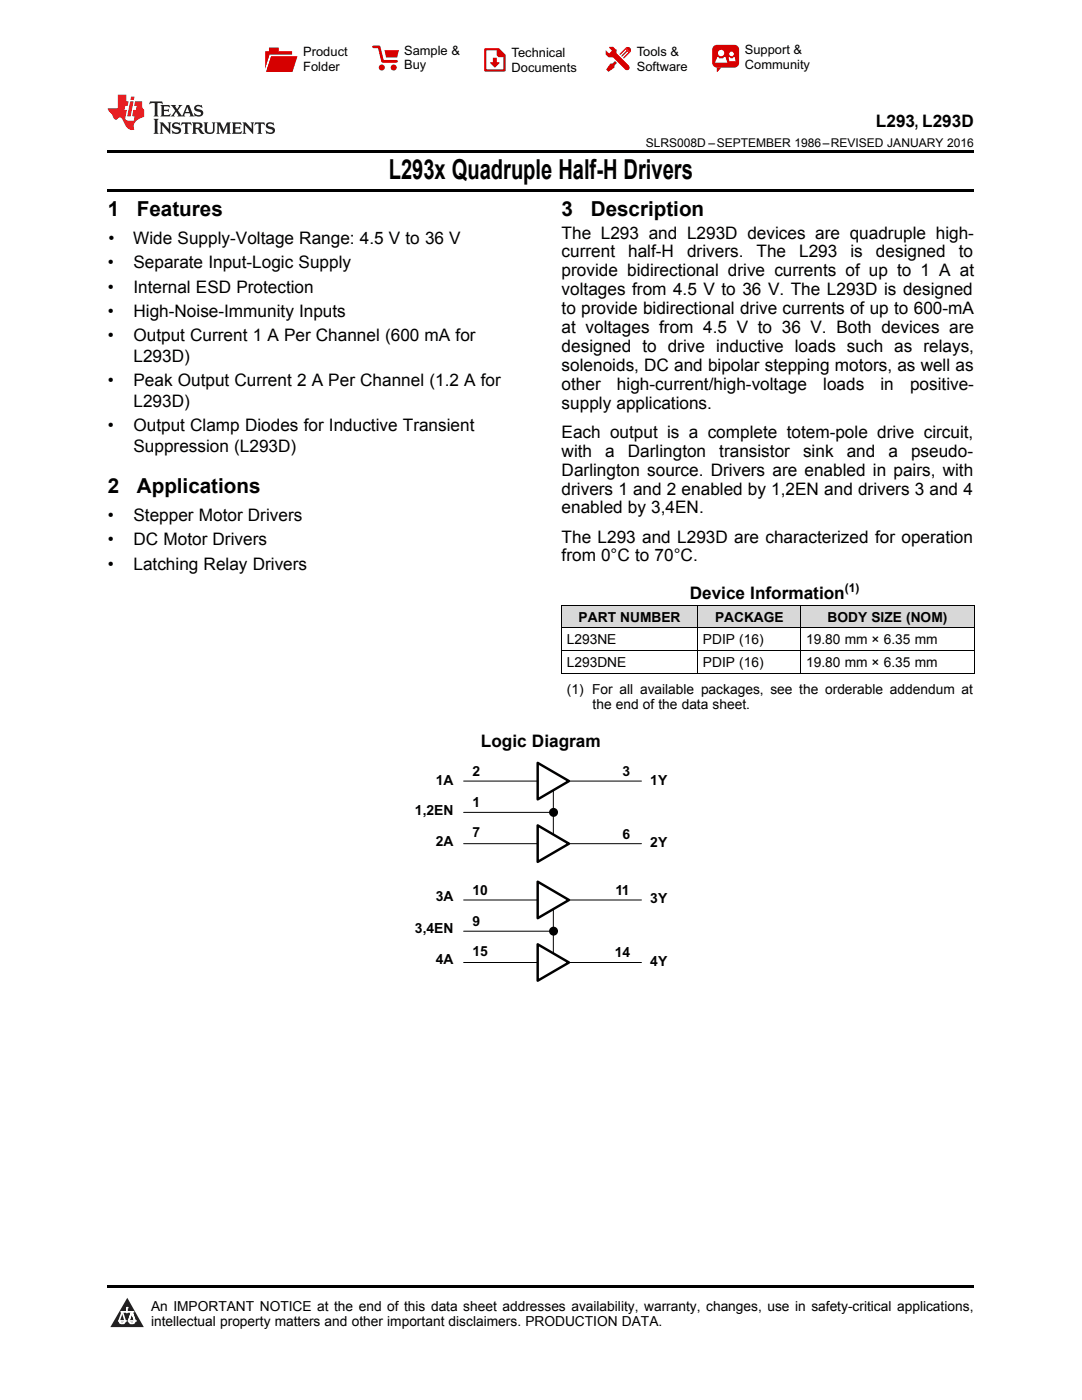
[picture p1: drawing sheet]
<svg xmlns="http://www.w3.org/2000/svg" width="216mm" height="279mm" viewBox="0 0 216 279" stroke-linecap="round" stroke-linejoin="round" font-family="sans-serif">
<defs><g id="words">
<text font-size="5.5" x="77.6" y="35.7">L293x Quadruple Half-H Drivers</text>
<g font-size="4.1">
<text x="21.5" y="43.1">1</text>
<text x="27.3" y="43.1">Features</text>
<text x="112.1" y="43.1">3</text>
<text x="117.9" y="43.1">Description</text>
<text x="21.5" y="98.4">2</text>
<text x="27.3" y="98.4">Applications</text>
</g>
<g font-size="3.4">
<text x="174.8" y="25.4">L293, L293D</text>
<text x="112.1" y="47.6">The L293 and L293D devices are quadruple high-</text>
<text x="21.5" y="53.5">•</text>
<text x="21.7" y="48.6">•</text>
<text x="26.6" y="48.6">Wide Supply-Voltage Range: 4.5 V to 36 V</text>
<text x="26.6" y="53.5">Separate Input-Logic Supply</text>
<text x="112.1" y="51.4">current</text>
<text x="125.3" y="51.4">half-H</text>
<text x="137.1" y="51.4">drivers.</text>
<text x="151" y="51.4">The</text>
<text x="159.5" y="51.4">L293</text>
<text x="169.7" y="51.4">is</text>
<text x="174.8" y="51.4">designed</text>
<text x="191.3" y="51.4">to</text>
<text x="21.5" y="58.4">•</text>
<text x="26.6" y="58.4">Internal ESD Protection</text>
<text x="112.1" y="55.2">provide bidirectional drive currents of up to 1 A at</text>
<text x="112.1" y="58.9">voltages from 4.5 V to 36 V. The L293D is designed</text>
<text x="21.5" y="63.3">•</text>
<text x="26.6" y="63.3">High-Noise-Immunity Inputs</text>
<text x="112.1" y="62.7">to provide bidirectional drive currents of up to 600-mA</text>
<text x="21.5" y="68.1">•</text>
<text x="26.6" y="68.1">Output Current 1 A Per Channel (600 mA for</text>
<text x="112.1" y="66.5">at voltages from 4.5 V to 36 V. Both devices are</text>
<text x="112.1" y="70.3">designed to drive inductive loads such as relays,</text>
<text x="21.5" y="77.1">•</text>
<text x="26.6" y="72.2">L293D)</text>
<text x="26.6" y="77.1">Peak Output Current 2 A Per Channel (1.2 A for</text>
<text x="112.1" y="74">solenoids, DC and bipolar stepping motors, as well as</text>
<text x="112.1" y="77.8">other</text>
<text x="123.1" y="77.8">high-current/high-voltage</text>
<text x="164.3" y="77.8">loads</text>
<text x="175.7" y="77.8">in</text>
<text x="181.6" y="77.8">positive-</text>
<text x="26.6" y="81.2">L293D)</text>
<text x="112.1" y="81.6">supply applications.</text>
<text x="21.5" y="86.1">•</text>
<text x="26.6" y="86.1">Output Clamp Diodes for Inductive Transient</text>
<text x="112.1" y="87.4">Each output is a complete totem-pole drive circuit,</text>
<text x="26.6" y="90.2">Suppression (L293D)</text>
<text x="112.1" y="91.2">with</text>
<text x="112.1" y="94.9">Darlington source. Drivers are enabled in pairs, with</text>
<text x="120.8" y="91.2">a</text>
<text x="125.3" y="91.2">Darlington</text>
<text x="143.5" y="91.2">transistor</text>
<text x="160.2" y="91.2">sink</text>
<text x="168.9" y="91.2">and</text>
<text x="177.3" y="91.2">a</text>
<text x="181.8" y="91.2">pseudo-</text>
<text x="112.1" y="98.7">drivers 1 and 2 enabled by 1,2EN and drivers 3 and 4</text>
<text x="21.5" y="104">•</text>
<text x="26.6" y="104">Stepper Motor Drivers</text>
<text x="112.1" y="102.5">enabled by 3,4EN.</text>
<text x="21.5" y="108.9">•</text>
<text x="21.5" y="113.7">•</text>
<text x="26.6" y="108.9">DC Motor Drivers</text>
<text x="26.6" y="113.7">Latching Relay Drivers</text>
<text x="112.1" y="108.3">The L293 and L293D are characterized for operation</text>
<text x="112.1" y="112">from 0°C to 70°C.</text>
<text x="137.6" y="119.6">Device Information</text>
<text x="96" y="149.1">Logic Diagram</text>
</g>
<g font-size="2.8">
<text x="94.3" y="154.9">2</text>
<text x="124.2" y="154.9">3</text>
<text x="87" y="156.6">1A</text>
<text x="94.3" y="161">1</text>
<text x="129.8" y="156.6">1Y</text>
<text x="82.8" y="162.6">1,2EN</text>
<text x="94.3" y="167">7</text>
<text x="124.2" y="167.5">6</text>
<text x="87" y="168.8">2A</text>
<text x="129.8" y="169">2Y</text>
<text x="87" y="179.9">3A</text>
<text x="94.3" y="178.5">10</text>
<text x="122.8" y="178.5">11</text>
<text x="94.3" y="184.7">9</text>
<text x="129.8" y="180.3">3Y</text>
<text x="82.8" y="186.3">3,4EN</text>
<text x="94.3" y="190.7">15</text>
<text x="122.7" y="190.9">14</text>
<text x="87" y="192.5">4A</text>
<text x="129.8" y="192.7">4Y</text>
</g>
<g font-size="2.7">
<text x="115.5" y="124.1">PART NUMBER</text>
<text x="142.7" y="124.1">PACKAGE</text>
<text x="165.1" y="124.1">BODY SIZE (NOM)</text>
<text x="113.1" y="128.6">L293NE</text>
<text x="140.3" y="128.6">PDIP (16)</text>
<text x="160.9" y="128.6">19.80 mm × 6.35 mm</text>
<text x="113.1" y="133.1">L293DNE</text>
<text x="140.3" y="133.1">PDIP (16)</text>
<text x="160.9" y="133.1">19.80 mm × 6.35 mm</text>
<text x="113.1" y="138.5">(1) For all available packages, see the orderable addendum at</text>
<text x="118.2" y="141.6">the end of the data sheet.</text>
<text x="30.1" y="261.6">An IMPORTANT NOTICE at the end of this data sheet addresses availability, warranty, changes, use in safety-critical applications,</text>
<text x="30.1" y="264.7">intellectual property matters and other important disclaimers. PRODUCTION DATA.</text>
</g>
<g font-size="2.6">
<text x="60.5" y="11.3">Product</text>
<text x="80.6" y="10.9">Sample &amp;</text>
<text x="102.1" y="11.4">Technical</text>
<text x="127.1" y="11.3">Tools &amp;</text>
<text x="148.6" y="10.9">Support &amp;</text>
<text x="60.5" y="14.1">Folder</text>
<text x="80.6" y="13.8">Buy</text>
<text x="102.1" y="14.3">Documents</text>
<text x="127.1" y="14.1">Software</text>
<text x="148.6" y="13.7">Community</text>
</g>
<g font-size="2.4">
<text x="128.8" y="29.4">SLRS008D –SEPTEMBER 1986–REVISED JANUARY 2016</text>
<text x="168.6" y="118.2">(1)</text>
</g>
</g></defs>
<g fill="#d8d8d8">
<path d="M112.1 120.8h27.1v4.5h-27.1z"/>
<path d="M139.2 120.8h20.6v4.5h-20.6z"/>
<path d="M159.8 120.8h34.6v4.5h-34.6z"/>
</g>
<path d="M25.4 259l3.3 5.9h-6.7z" fill="#231f20"/>
<path d="M23.8 263.6h1.2l-.3 .5h-.4a.54 .54 0 0 1-.5-.5z" fill-rule="evenodd" fill="#fff"/>
<path d="M23.8 263.6h1.2l-.3 .5h-.4a.54 .54 0 0 1-.5-.5z" fill="none" stroke="#231f20" stroke-width=".33"/>
<path d="M23.8 263.6l1.2 .1-.3 .4h-.5z" fill="none" stroke="#fff" stroke-width=".33"/>
<path d="M25.3 261.9h.1" fill="none" stroke="#fff" stroke-width=".33"/>
<path d="M25.3 261v.9z" fill="#fff"/>
<path d="M25.3 261v.9z" fill="none" stroke="#fff" stroke-width=".33"/>
<circle cx="25.3" cy="261" r=".16" fill="#fff"/>
<path d="M24.2 261.8h.1" fill="none" stroke="#fff" stroke-width=".33"/>
<path d="M24.2 261.8h2.3z" fill="#fff"/>
<path d="M24.2 261.8h2.3z" fill="none" stroke="#fff" stroke-width=".33"/>
<circle cx="26.5" cy="261.8" r=".16" fill="#fff"/>
<path d="M25.6 263.6h.1" fill="none" stroke="#fff" stroke-width=".33"/>
<path d="M26.3 261.8l-.7 1.8z" fill="#fff"/>
<path d="M26.3 261.8l-.7 1.8z" fill="none" stroke="#fff" stroke-width=".33"/>
<path d="M26.3 261.8l.7 1.8z" fill="#fff"/>
<path d="M26.3 261.8l.7 1.8z" fill="none" stroke="#fff" stroke-width=".33"/>
<path d="M26.9 263.6h.1" fill="none" stroke="#fff" stroke-width=".33"/>
<circle cx="23.8" cy="263.6" r=".16" fill="#fff"/>
<path d="M24.4 261.8l-.6 1.8z" fill="#fff"/>
<path d="M24.4 261.8l-.6 1.8z" fill="none" stroke="#fff" stroke-width=".33"/>
<path d="M24.4 261.8l.6 1.8z" fill="#fff"/>
<path d="M24.4 261.8l.6 1.8z" fill="none" stroke="#fff" stroke-width=".33"/>
<circle cx="25" cy="263.6" r=".16" fill="#fff"/>
<path d="M25.7 263.6h1.3a.63 .63 0 0 1-.7 .5 .63 .63 0 0 1-.6-.5z" fill-rule="evenodd" fill="#fff"/>
<path d="M25.7 263.6h1.3a.63 .63 0 0 1-.7 .5 .63 .63 0 0 1-.6-.5z" fill="none" stroke="#231f20" stroke-width=".33"/>
<path d="M25.7 263.6h1.3l-.4 .5h-.5z" fill="none" stroke="#fff" stroke-width=".33"/>
<path d="M25.6 263.6h.1" fill="none" stroke="#fff" stroke-width=".33"/>
<circle cx="27" cy="263.6" r=".16" fill="#fff"/>
<path d="M21.5 256.4h172.9v.5h-172.9z" fill="#000"/>
<path d="M92.5 155.9h35.5M92.5 179.6h35.5M92.5 168.4h35.5M92.5 192.1h35.5" fill="none" stroke="#000" stroke-width=".2"/>
<path d="M107.3 176l6.2 3.6-6.2 3.6z" fill="#fff"/>
<path d="M107.3 176l6.2 3.6-6.2 3.6z" fill="none" stroke="#000" stroke-width=".49"/>
<path d="M107.3 188.5l6.2 3.6-6.2 3.6z" fill="#fff"/>
<path d="M107.3 188.5l6.2 3.6-6.2 3.6z" fill="none" stroke="#000" stroke-width=".49"/>
<path d="M110.4 157.7v8.8M92.5 162.1h17.9M92.5 185.8h17.9M110.4 181.4v8.9" fill="none" stroke="#000" stroke-width=".2"/>
<path d="M107.3 164.7l6.2 3.7-6.2 3.6z" fill="#fff"/>
<path d="M107.3 164.7l6.2 3.7-6.2 3.6z" fill="none" stroke="#000" stroke-width=".49"/>
<path d="M107.3 152.2l6.2 3.7-6.2 3.6z" fill="#fff"/>
<path d="M107.3 152.2l6.2 3.7-6.2 3.6z" fill="none" stroke="#000" stroke-width=".49"/>
<g fill="#000">
<circle cx="110.5" cy="162.1" r=".73"/>
<circle cx="110.5" cy="185.8" r=".73"/>
</g>
<g fill="none" stroke="#000" stroke-width=".33">
<circle cx="110.5" cy="162.1" r=".73"/>
<circle cx="110.5" cy="185.8" r=".73"/>
</g>
<path d="M112.1 134.3h82.3M112.1 129.8h82.3M112.1 125.3h82.3M112.1 120.7h82.3M112.1 120.8v13.6M139.2 120.8v13.6M159.8 120.8v13.6M194.4 120.8v13.6" fill="none" stroke="#000" stroke-width=".2"/>
<path d="M21.5 37.7h172.9v.5h-172.9zM21.5 29.9h172.9v.6h-172.9z" fill="#000"/>
<path d="M29.9 20.2l-.1 .6 .5-.2h.5l.1 .1v2.2l-.2 .3h.9l-.2-.3v-2.2l.1-.1h.5l.5 .2-.2-.6zM32 21l.2 .3v1.6l-.2 .3h1.9l.1-.5a1.06 1.06 0 0 1-1.3 .1v-.6h.6l.4 .2v-.7l-.4 .2h-.6v-.5l.2-.2a.99 .99 0 0 1 1 .3l-.1-.5zM34.1 21l.9 1.1-1 1.1h.9l-.2-.2 .4-.7 .5 .7-.2 .2h1.6l-.2-.2 .1-.4h.9l.2 .4-.2 .2h1l-.3-.3-.7-1.9h-.6l-.9 2.1-.8-1.1 .9-1h-.8l.1 .2-.4 .6-.3-.6 .1-.2zM37.4 21.3l.3 1h-.7zM39 21.1a.64 .64 0 0 0-.2 .7 .64 .64 0 0 0 .6 .4l.6 .2 .1 .2a.77 .77 0 0 1-.7 .4 .77 .77 0 0 1-.7-.5l.2 .7h.1a1.14 1.14 0 0 0 1.6-.6 1.16 1.16 0 0 0-1.3-.9l-.1-.4a1.07 1.07 0 0 1 1.2 .2l-.2-.5-.1 .1-.5-.2zM30.6 23.7l.3 .4v2.2l-.3 .4h1.1l-.3-.4v-2.2l.3-.4zM31.8 24.4l.3 .4v1.5l-.3 .4h.8l-.2-.4v-1.3l1.6 1.7v-1.9l.2-.4h-.7l.2 .4v.9l-1.2-1.3zM34.6 24.6a.64 .64 0 0 0-.3 .7 .64 .64 0 0 0 .7 .4l.6 .2 .1 .2a.78 .78 0 0 1-.7 .4 .78 .78 0 0 1-.7-.5l.1 .7 .2-.1a1.14 1.14 0 0 0 1.5-.6 1.16 1.16 0 0 0-1.2-.8l-.1-.4a1.07 1.07 0 0 1 1.2 .2l-.2-.6-.2 .1-.5-.1zM36.3 24.4l-.1 .7a.62 .62 0 0 1 .7-.4v1.6l-.2 .4h1l-.3-.4v-1.6a.64 .64 0 0 1 .8 .4l-.1-.7zM38.3 24.4l.2 .4v1.5l-.2 .4h1l-.2-.2-.1-.7 .6 .2a.79 .79 0 0 0 1.2 .6l-1-.9a.6 .6 0 0 0 .6-.6 .6 .6 0 0 0-.5-.6zM39.1 24.7h.1a.46 .46 0 0 1 .5 .1 .46 .46 0 0 1 .1 .5l-.8 .2zM40.6 24.4l.2 .2a2.23 2.23 0 0 0 .4 2 1.02 1.02 0 0 0 1.6-.7v-1.1l.2-.4h-.7l.2 .4v1.1a.59 .59 0 0 1-.6 .6 .59 .59 0 0 1-.6-.6v-1.1l.2-.4zM43.2 24.4l.2 .4v1.5l-.2 .4h.7l-.2-.4v-1.4l.8 1.8 .8-1.8v1.4l-.2 .4h1l-.2-.4v-1.5l.2-.4h-.8l-.7 1.5-.6-1.5zM46.3 24.4l.2 .4v1.5l-.2 .4h1.8l.2-.6a1.07 1.07 0 0 1-1.3 .2v-.7h.5l.4 .2v-.6l-.4 .2h-.5v-.6l.2-.1a.99 .99 0 0 1 1 .3l-.2-.6zM48.4 24.4l.2 .4v1.5l-.2 .4h.7l-.2-.4v-1.3l1.6 1.7v-1.9l.2-.4h-.7l.2 .2v1.1l-1.1-1.3zM50.9 24.4l-.1 .7a.62 .62 0 0 1 .8-.4v1.6l-.3 .4h1l-.2-.4v-1.6a.65 .65 0 0 1 .8 .4l-.2-.7zM53.3 24.6a.64 .64 0 0 0-.2 .7 .64 .64 0 0 0 .6 .4l.6 .2 .1 .2a.78 .78 0 0 1-.7 .4 .78 .78 0 0 1-.7-.5l.2 .7 .1-.1a1.14 1.14 0 0 0 1.6-.6 1.16 1.16 0 0 0-1.3-.8l-.1-.4a1.07 1.07 0 0 1 1.2 .2l-.2-.6-.1 .1-.5-.1z" fill="#231f20"/>
<path d="M23.5 18.9v2.7h-2l.1 .4 .8 .9a.93 .93 0 0 0 1 .9 .58 .58 0 0 1 .5-.3 .58 .58 0 0 1 .5 .3l.4 .8a1.57 1.57 0 0 0 2 1.3 1.59 1.59 0 0 1 1-2.2l1-.4-.1-1.4a1.56 1.56 0 0 1-.3-1.7h-1.4l-.2 .9h.5l-.2 .8h-.5l-.2 1v.3h.5l-.2 .9h-.7a.72 .72 0 0 1-1-.7l.3-1.5h-.5l.2-.8h.5l.2-.9h-.5v-1.3zM26 20.2l-.6 3h.7l.6-3zM26.2 19.3l-.2 .7h.7l.1-.7z" fill="#ee1d23"/>
<g fill="#d60000">
<path d="M53.7 9.5h1.9v.7h2.7v4.1h-5.4v-4.1h.8z" fill-rule="evenodd"/>
<path d="M54 11.1h5.4l-1 3.2h-5.5z" fill-rule="evenodd"/>
</g>
<path d="M53.9 11h5.5v.1h-5.4l-1.1 3.2z" fill-rule="evenodd" fill="#fff"/>
<path d="M53.9 11h5.5v.1h-5.4l-1.1 3.2z" fill="none" stroke="#fff" stroke-width=".2"/>
<path d="M74.5 9.3h1.1l.7 2.9h2.8" fill="none" stroke="#d60000" stroke-width=".53"/>
<g fill="#d60000">
<path d="M76.7 10h2.9l-.3 1.5h-2.3z" fill-rule="evenodd"/>
<circle cx="76.2" cy="13.5" r=".6"/>
<circle cx="78.6" cy="13.5" r=".6"/>
</g>
<path d="M96.8 9.8h2.7l1.2 1.2v3.1h-3.9z" fill="none" stroke="#d60000" stroke-width=".43"/>
<g fill="#d60000">
<path d="M98.3 11.5h.8v.9h.6l-1 1.1-.9-.9v-.2h.5z" fill-rule="evenodd"/>
<path d="M99.1 9.8h.4l1.2 1.2v.4h-1.2l-.4-.3z" fill-rule="evenodd"/>
<path d="M121.6 9.4l.7-.1 .6 .6 .2 .8 2.4 2.4-.8 .8-2.2-2.3-1.1-.2-.5-.5v-.8l.7 .5 .4-.4v-.2l-.4-.4z" fill-rule="evenodd"/>
<path d="M121.8 12.7h.4l.5-.5 .4 .4-.5 .5v.4l-1.2 .8-.4-.4z" fill-rule="evenodd"/>
<path d="M124.8 9.6a.65 .65 0 0 1 .9 0 .65 .65 0 0 1 0 .9z" fill-rule="evenodd"/>
<path d="M123.6 10.7l1.2-1.1 .9 .9-1.1 1.1-.2 .1v-.2l.9-1 .1-.2h-.3l-.9 1h-.2v-.2l.9-.9 .1-.3-.2 .1-1 .9h-.2z" fill-rule="evenodd"/>
<circle cx="125.1" cy="13.5" r=".52"/>
</g>
<path d="M122.9 9.9v.7" fill="none" stroke="#d60000" stroke-width=".2"/>
<g fill="#d60000">
<path d="M142.4 9.2l.6-.3h3.6a.93 .93 0 0 1 .9 1v2.7a.93 .93 0 0 1-.9 .9h-3.6a.93 .93 0 0 1-.9-.9v-2.7z" fill-rule="evenodd"/>
<path d="M143 13.5h.9l-.7 .8h-.2z" fill-rule="evenodd"/>
</g>
<g fill="#fff">
<path d="M145.5 12.2h1.3z"/>
<path d="M143.1 11.4h.3l.1 .2h.8l.2-.2h.3l.3 1.1h-2.4z" fill-rule="evenodd"/>
<path d="M145.4 11.4h.2l.2 .2h.4l.2-.2h.2l.2 .8h-1.3z" fill-rule="evenodd"/>
<circle cx="143.9" cy="10.6" r=".64"/>
<circle cx="146" cy="10.8" r=".47"/>
</g>
<use href="#words"/>
</svg>
